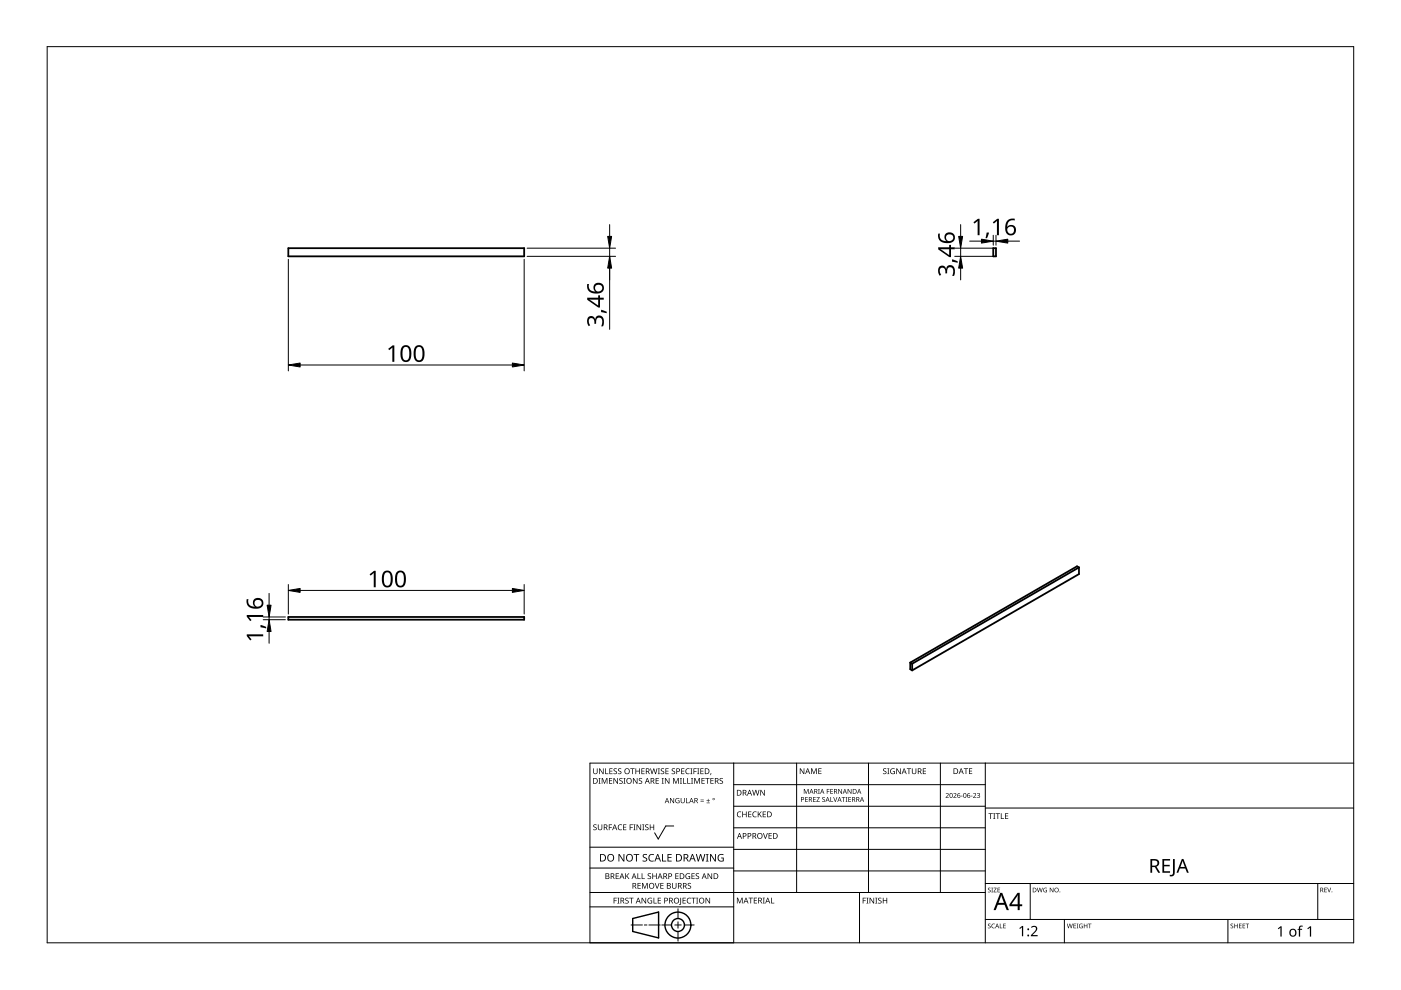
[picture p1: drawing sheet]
<svg xmlns="http://www.w3.org/2000/svg" width="297mm" height="210mm" viewBox="0 0 297 210" stroke-linecap="round" stroke-linejoin="round" font-family="sans-serif">
<path d="M61.1 52.6h50v1.8h-50zM210.6 52.6h.6v1.8h-.6zM61.1 130.8h50v.6h-50zM228.8 120.3l-35.4 20.4M228.8 120.3l-.4-.2-35.4 20.4M228.8 120.3v1.4l-35.4 20.4M193 140.5v1.4l.4 .2M193 140.5l.4 .2M193.4 140.7v1.4" fill="none" stroke="#000" stroke-width=".38"/>
<path d="M10 9.9h277v190h-277z" fill="none" stroke="#000" stroke-width=".21"/>
<g fill="none" stroke="#000" stroke-width=".21">
<path d="M125.1 179.6h30.5M142.8 175.1h-1.6l-1.6 2.8-.8-1.3M155.6 166.4h53.3M155.6 161.8v38.1h-30.5v-38.1h161.9M168.9 161.8v27.4M184.1 161.8v27.4M199.4 161.8v27.4M208.9 170.9h-53.3M208.9 175.5h-53.3M208.9 161.8v38.1M287 171.3h-78.1M125.1 192.3h30.5"/>
<path d="M125.1 189.2h83.8M133.8 196.1h2.4M136.6 196.1h.6M140 196.1h-2.4M140.3 196.1h2.1M143.1 196.1h1.3M143.7 195.4v1.4M143.7 197.5v2M143.7 192.7v2M147.2 196.1h-2.1M155.6 180.1h53.3M155.6 184h-30.5"/>
<path d="M182.2 189.2v10.7M208.9 184.7h-53.3M218.4 187.3v7.6M225.7 194.9v5M260.3 194.9v5M279.4 187.3v7.6M287 194.9h-78.1M287 187.3h-78.1"/>
</g>
<g fill="#000">
<path d="M125.8 174.9l.5-.1h.2l-.1 .2a.25 .25 0 0 0-.3-.1 .25 .25 0 0 0 0 .4 .42 .42 0 0 1 .4 .5 .42 .42 0 0 1-.7 .2v-.1a.27 .27 0 0 0 .5 0 .27 .27 0 0 0-.1-.4l-.4-.2zM125.8 162.9h.1v.8a.32 .32 0 0 0 .3 .3 .32 .32 0 0 0 .3-.3v-.8h.2v.8a.47 .47 0 0 1-.5 .4 .47 .47 0 0 1-.4-.4zM126.9 165h.4l-.1 .1v1l.1 .1h-.4l.1-.1v-1zM126.8 174.8h.1v.8a.32 .32 0 0 0 .3 .3 .32 .32 0 0 0 .3-.3v-.8h.2v.8a.47 .47 0 0 1-.5 .4 .47 .47 0 0 1-.4-.4zM127 162.9h.2l.6 1v-1h.2v1.2h-.2l-.7-1 .1 1h-.2zM127.6 165h.2l.4 1 .4-1h.2v1.2h-.2v-1.1l-.4 1.1h-.1l-.4-1.1v1.1h-.1zM128.3 162.9h.2v1.1h.5v.1h-.7zM129.1 174.8h.7v.1h-.6v.5h.5v.1h-.5v.5h-.1zM129.1 165h.7v.1h-.5v.4h.5v.1h-.5v.4h.5v.2h-.7zM129.2 162.9h.7v.1h-.5v.4h.4v.2h-.4v.4h.5v.1h-.7zM130.1 163l.5-.1 .2 .1v.1a.25 .25 0 0 0-.4-.1 .25 .25 0 0 0 0 .4 .42 .42 0 0 1 .4 .5 .42 .42 0 0 1-.7 .2v-.1a.27 .27 0 0 0 .5 0 .27 .27 0 0 0-.1-.4l-.4-.2zM130.1 165h.1l.7 1v-1h.1v1.2h-.2l-.6-1v1h-.1z"/>
<path d="M131.1 175l.5-.2 .3 .1-.1 .1a.49 .49 0 0 0-.7 .4 .49 .49 0 0 0 .8 .4 .57 .57 0 0 1-.8 0 .57 .57 0 0 1 0-.8zM131.1 163l.4-.1 .2 .1v.1a.25 .25 0 0 0-.4-.1 .25 .25 0 0 0 0 .4 .42 .42 0 0 1 .4 .5 .42 .42 0 0 1-.6 .2v-.1a.27 .27 0 0 0 .4 0 .27 .27 0 0 0-.1-.4l-.3-.2zM131.4 165.1l.4-.2 .2 .1v.1a.25 .25 0 0 0-.4-.1 .25 .25 0 0 0 0 .4l.4 .2v.4l-.4 .2-.3-.1 .1-.1a.27 .27 0 0 0 .4 .1 .27 .27 0 0 0-.1-.4l-.4-.3zM132.2 165h.4l-.1 .1v1l.1 .1h-.4l.1-.1v-1zM132.1 174.8h.7v.1h-.5v.4h.5v.1h-.5v.5h.5v.1h-.7zM133.5 174.8h.7v.1h-.5v.5h.5v.1h-.5v.5h-.2zM133.6 162.9h.9v.1h-.3v1.1h-.2v-1.1h-.4zM134.3 174.8h.4l-.1 .1v1l.1 .1h-.4l.1-.1v-1zM134.2 165h.2l.6 1v-1h.2v1.2h-.2l-.7-1v1h-.1zM134.7 162.9h.2v.5h.6v-.5h.2v1.2h-.2v-.5h-.6v.5h-.2zM135 174.8h.1l.7 1v-1h.1v1.2h-.2l-.6-1v1h-.1zM135.5 165.1l.4-.2 .2 .1v.1a.25 .25 0 0 0-.4-.1 .25 .25 0 0 0 0 .4l.4 .2v.4l-.4 .2-.3-.1 .1-.1a.27 .27 0 0 0 .4 .1 .27 .27 0 0 0-.1-.4l-.3-.3z"/>
<path d="M136.2 174.8h.4l-.1 .1v1l.1 .1h-.4l.1-.1v-1zM136 162.9h.7v.1h-.6v.4h.5v.2h-.5v.4h.6v.1h-.7zM136.8 174.9l.4-.1h.3l-.1 .2a.25 .25 0 0 0-.3-.1 .25 .25 0 0 0 0 .4 .42 .42 0 0 1 .4 .5 .42 .42 0 0 1-.7 .2v-.1a.27 .27 0 0 0 .5 0 .27 .27 0 0 0-.1-.4l-.4-.2zM137.8 174.8h.1v.5h.6v-.5h.2v1.2h-.2v-.6h-.6v.6h-.1zM137.8 162.9h.2l.3 1 .2-1h.2l.3 1 .2-1h.2l-.3 1.2h-.2l-.3-1-.3 1h-.1zM139 165h.7v.1h-.5v.4h.5v.1h-.5v.4h.5v.2h-.7zM139.5 162.9h.4l-.1 .1v1l.1 .1h-.4l.1-.1v-1zM140.3 165h.4l-.1 .1v1l.1 .1h-.4l.1-.1v-1zM140.1 163l.5-.1 .2 .1v.1a.25 .25 0 0 0-.4-.1 .25 .25 0 0 0 0 .4 .42 .42 0 0 1 .4 .5 .42 .42 0 0 1-.7 .2l.1-.1a.27 .27 0 0 0 .4 0 .27 .27 0 0 0-.1-.4l-.4-.2zM141.1 162.9h.7v.1h-.6v.4h.5v.2h-.5v.4h.6v.1h-.7zM141 165h.1l.7 1v-1h.1v1.2h-.1l-.7-1v1h-.1zM142.1 169.2h.1l.6 .9v-.9h.1v1.1h-.1l-.6-.9v.9h-.1z"/>
<path d="M142.5 163l.4-.1 .2 .1v.1a.25 .25 0 0 0-.4-.1 .25 .25 0 0 0 0 .4 .42 .42 0 0 1 .4 .5 .42 .42 0 0 1-.6 .2v-.1a.27 .27 0 0 0 .4 0 .27 .27 0 0 0-.1-.4l-.4-.2zM142.7 165h.2l.4 1 .4-1h.2v1.2h-.1v-1.1l-.4 1.1h-.2l-.4-1.1v1.1h-.1zM143.3 169.3l.5-.1 .3 .1-.1 .1a.45 .45 0 0 0-.7 .3 .45 .45 0 0 0 .6 .5v-.4h-.2v-.1h.4v.6a.6 .6 0 0 1-.8-.2 .6 .6 0 0 1 0-.8zM144.2 165h.4l-.2 .1v1l.2 .1h-.4l.1-.1v-1zM144.8 165h.2v1h.5v.2h-.7zM144.4 162.9h.7v.1h-.5v.4h.5v.2h-.5v.4h.5v.1h-.7zM144.3 169.2h.2v.7a.28 .28 0 0 0 .2 .3 .28 .28 0 0 0 .3-.3v-.7h.2v.7a.42 .42 0 0 1-.5 .4 .42 .42 0 0 1-.4-.4zM145.5 169.2h.1v1h.5v.1h-.6zM145.7 165h.2v1h.5v.2h-.7zM145.5 163.1l.3-.2 .4 .1v.1l-.3-.1a.49 .49 0 0 0-.4 .7 .49 .49 0 0 0 .7 .3 .57 .57 0 0 1-.8-.1 .57 .57 0 0 1 0-.8zM146.4 162.9h.4l-.1 .1v1l.1 .1h-.4l.1-.1v-1zM146.5 165h.5l-.2 .1v1l.2 .1h-.5l.2-.1v-1z"/>
<path d="M147 162.9h.7v.1h-.5v.5h.5v.1h-.5v.5h-.2zM147.2 165h.2l.4 1 .4-1h.2v1.2h-.2l.1-1.1-.5 1.1h-.1l-.4-1.1v1.1h-.1zM147.8 162.9h.5l-.2 .1v1l.2 .1h-.5l.2-.1v-1zM148.5 169.9h.7v.1h-.7zM148.5 169.5h.7v.2h-.7zM148.5 162.9h.7v.1h-.6v.4h.5v.2h-.5v.4h.6v.1h-.7zM148.7 165h.7v.1h-.5v.4h.5v.1h-.5v.4h.5v.2h-.7zM149.8 170.2h.7v.1h-.7zM149.5 165h.9v.1h-.3v1.1h-.2v-1.1h-.4zM150.1 169.4l.1 .3h.3l-.3 .1v.3l-.1-.3h-.3l.3-.1zM150.7 163.9h.1l-.2 .4zM150.6 165h.7v.1h-.5v.4h.5v.1h-.5v.4h.5v.2h-.7z"/>
<path d="M152.6 165.1l.4-.2 .3 .1-.1 .1a.25 .25 0 0 0-.4-.1 .25 .25 0 0 0 0 .4l.4 .2 .1 .4-.4 .2-.4-.1 .1-.1a.27 .27 0 0 0 .5 .1 .27 .27 0 0 0-.1-.4l-.4-.3zM156.4 172.2l.4-.2 .4 .1-.1 .1a.49 .49 0 0 0-.7 .5 .49 .49 0 0 0 .7 .4 .57 .57 0 0 1-.8 0 .57 .57 0 0 1 0-.8zM157.4 172.1h.1v.5h.7v-.5h.1v1.2h-.1v-.6h-.7v.6h-.1zM158.6 172.1h.7v.1h-.5v.4h.5v.1h-.5v.4h.5v.2h-.7zM159.7 172.2l.3-.2 .4 .1v.1h-.3a.49 .49 0 0 0-.4 .6 .49 .49 0 0 0 .7 .3 .57 .57 0 0 1-.8 0 .57 .57 0 0 1 0-.8zM159.5 167.5h.1l.3 1 .3-1h.1l.3 1 .3-1h.1l-.3 1.2h-.2l-.3-1.1-.2 1.1h-.2zM160.7 172.1h.1v.6l.5-.6h.2l-.5 .5 .5 .7h-.1l-.5-.6-.1 .6h-.1zM161.8 176.6h.1l.4 1.1 .3-1.1h.2l-.4 1.2h-.2zM161.2 167.5h.2l.6 1v-1h.2v1.2h-.2l-.7-1v1h-.1zM161.7 172.1h.7v.1h-.5v.4h.5v.1h-.5v.4h.5v.2h-.7zM163 176.6h.6v.2h-.5v.3h.5v.2h-.5v.4h.5v.1h-.6zM169.6 162.9h.2l.6 1v-1h.1v1.2h-.1l-.7-1v1h-.1z"/>
<path d="M170.4 167.3h.2l.3 .8 .4-.8h.1v1h-.1v-.9l-.4 .9-.4-.9v.9h-.1zM170.7 169h.6v.1h-.5v.3h.4v.1h-.4v.4h.5v.1h-.6zM172 162.9h.2l.4 1 .3-1h.3v1.2h-.2v-1l-.4 1h-.1l-.4-1.1v1.1h-.1zM172.4 169h.6v.1h-.5v.3h.4v.1h-.4v.4h.5v.1h-.6zM173.1 169h.7l-.5 .9h.5v.1h-.7l.5-.9h-.5zM173.4 167.3h.4l-.1 .1 .1 .9h-.4l.2-.1zM173.5 162.9h.7v.1h-.5v.4h.4v.1h-.4v.5h.5v.1h-.7zM174.4 169.1l.3-.1h.2v.2a.25 .25 0 0 0-.4-.1 .25 .25 0 0 0 0 .3 .25 .25 0 0 0 .3 .1l.1 .2v.3h-.5l-.1-.1a.25 .25 0 0 0 .4 .1 .25 .25 0 0 0 0-.4l-.4-.2zM175.3 167.3h.6v.1h-.5v.4h.4v.1h-.4v.4h-.1zM176.1 169h.1v.9h.4v.1h-.5zM176 167.3h.6v.1h-.4v.3h.4v.1h-.4v.4h.4v.1h-.6zM176.7 169h.1l.3 .9 .3-.9h.1l-.3 1h-.2z"/>
<path d="M177.7 167.3h.2l.5 .8v-.8h.1v1h-.1l-.6-.8v.8h-.1zM178.5 169h.7v.1h-.3v.9h-.1v-.9h-.3zM179.3 169h.4l-.2 .1 .2 .9h-.4l.1-.1zM179.9 169h.5v.1h-.4v.3h.4v.1h-.4v.4h.4v.1h-.5zM179.7 167.3h.2l.5 .8v-.8h.1v1h-.1l-.6-.8v.8h-.1zM187.3 163l.4-.1 .2 .1v.1a.25 .25 0 0 0-.4-.1 .25 .25 0 0 0 0 .4 .42 .42 0 0 1 .4 .5 .42 .42 0 0 1-.6 .2v-.1a.27 .27 0 0 0 .4 0 .27 .27 0 0 0-.1-.4l-.3-.2zM188.1 162.9h.5l-.2 .1v1l.2 .1h-.5l.2-.1v-1zM188.9 163.1l.5-.2 .3 .1v.1a.5 .5 0 0 0-.8 .4 .5 .5 0 0 0 .7 .5v-.4h-.3v-.1h.4v.6a.66 .66 0 0 1-.8-.1 .66 .66 0 0 1 0-.9zM190 162.9h.2l.7 1-.1-1h.2v1.2h-.2l-.6-1v1h-.2zM192.3 162.9h.9v.1h-.4v1.1h-.2v-1.1h-.3zM193.3 162.9h.2v.8a.32 .32 0 0 0 .3 .3 .32 .32 0 0 0 .3-.3v-.8h.2v.8a.47 .47 0 0 1-.5 .4 .47 .47 0 0 1-.5-.4zM195.7 162.9h.6v.1h-.5v.4h.5v.2h-.5v.4h.5v.1h-.6z"/>
<path d="M200.5 168.3a.37 .37 0 0 1 .6 0 .37 .37 0 0 1-.2 .5l-.2 .3h.5v.1h-.7l.3-.4a.27 .27 0 0 0 .2-.4 .27 .27 0 0 0-.4-.1zM202.1 168.3a.37 .37 0 0 1 .6 0 .37 .37 0 0 1-.2 .5l-.2 .3h.5v.1h-.7l.3-.4a.27 .27 0 0 0 .3-.4 .27 .27 0 0 0-.5-.1zM203.8 168.7h.3v.1h-.3zM204.4 162.9h.9v.1h-.4v1.1h-.2v-1.1h-.3zM205.8 168.7h.4v.1h-.4zM205.4 162.9h.7v.1h-.5v.4h.5v.1h-.5v.5h.5v.1h-.7zM206.3 168.3a.37 .37 0 0 1 .6 0 .37 .37 0 0 1-.2 .5l-.2 .3h.5v.1h-.7l.3-.4a.27 .27 0 0 0 .3-.4 .27 .27 0 0 0-.5-.1zM207.1 168.2l.5-.1 .2 .3a.23 .23 0 0 0-.2 .2 .23 .23 0 0 0 .2 .2l-.2 .4h-.4l-.1-.2a.26 .26 0 0 0 .4 .1 .26 .26 0 0 0 .1-.4l-.3-.1a.23 .23 0 0 0 .3-.1 .23 .23 0 0 0-.1-.3 .23 .23 0 0 0-.3 .1zM209.6 172.4h.9v.2h-.4v1h-.1v-1h-.4zM210.6 172.4h.4l-.1 .1v1l.1 .1h-.4l.1-.1v-1zM211.1 172.4h.9v.2h-.4v1h-.1v-1h-.4zM212.2 172.4h.2v1.1h.5v.1h-.7z"/>
<path d="M213.1 172.4h.7v.2h-.6v.3h.5v.2h-.5v.4h.6v.1h-.7zM130.1 190.3h.7v.2h-.5v.4h.4v.1h-.4v.6h-.2zM130.5 185.2h.7v.1h-.5v.4h.5v.1h-.5v.4h.5v.2h-.7zM130.9 190.3h.4l-.1 .2v.9l.1 .2h-.4l.1-.2v-.9zM131.1 181.1h.3l.8 1.3v-1.3h.2v1.6h-.3l-.8-1.4v1.4h-.2zM132.6 190.5l.4-.2 .3 .1-.1 .1a.25 .25 0 0 0-.4-.1 .25 .25 0 0 0 0 .4 .4 .4 0 0 1 .5 .3 .4 .4 0 0 1-.3 .5 .4 .4 0 0 1-.5-.2h.1a.27 .27 0 0 0 .5 .1 .27 .27 0 0 0-.1-.5l-.4-.2zM132.6 185.2h.1v.6l.6-.6h.1l-.4 .5 .5 .7h-.2l-.5-.6-.1 .6h-.1zM133.4 190.3h.9v.2h-.4v1.1h-.1v-1.1h-.4zM134.3 181.1h1.2v.2h-.5v1.4h-.2v-1.4h-.5zM135.2 185.2h.1v1h.5v.2h-.6zM135.2 187.2h.6v.1h-.5v.4h.5v.2h-.5v.4h.5v.1h-.6zM136 185.2h.2v1h.5v.2h-.7z"/>
<path d="M136.1 187.2h.2l.4 1 .4-1h.2v1.2h-.1v-1l-.4 1h-.2l-.4-1 .1 1h-.2zM136 190.3h.2l.7 1.1-.1-1.1h.2v1.3h-.2l-.6-1v1h-.2zM136.3 181.2l.4-.1h.5l-.2 .2a.33 .33 0 0 0-.5 .1 .33 .33 0 0 0 .4 .4 .49 .49 0 0 1 .3 .7 .49 .49 0 0 1-.8 .2l-.2-.1v-.2l.3 .1a.35 .35 0 0 0 .5-.2 .35 .35 0 0 0-.4-.4l-.3-.3zM137.4 190.5l.6-.2 .3 .1-.1 .1a.5 .5 0 0 0-.8 .4 .5 .5 0 0 0 .7 .5v-.3h-.3v-.2h.5v.6a.66 .66 0 0 1-.9-.1 .66 .66 0 0 1 0-.9zM137.4 185.3l.4-.2 .2 .1v.1a.25 .25 0 0 0-.4-.1 .25 .25 0 0 0 0 .4 .42 .42 0 0 1 .4 .6 .42 .42 0 0 1-.6 .2v-.2a.27 .27 0 0 0 .4 .1 .27 .27 0 0 0-.1-.4l-.3-.3zM137.7 181.3l.4-.2h.6l-.1 .2-.4-.1a.64 .64 0 0 0-.5 .9 .64 .64 0 0 0 .9 .3v.2a.83 .83 0 0 1-1-.3 .83 .83 0 0 1 .1-1zM138.6 190.3h.1v1.1h.5v.2h-.6zM138.8 187.2h.2l.3 1.1 .4-1.1h.1l-.4 1.2h-.1zM138.3 185.2h.2v.5h.6v-.5h.1v1.2h-.1v-.6h-.6v.6h-.2zM139.5 190.3h.6v.2h-.5v.4h.5v.1h-.5v.4h.5v.2h-.6zM140.4 181.1h.2v1.4h.7v.2h-.9zM140 187.2h.7v.1h-.5v.4h.5v.2h-.5v.4h.5v.1h-.7z"/>
<path d="M141.5 181.1h.9v.2h-.7v.4h.7v.2h-.7v.6h.7v.2h-.9zM142.5 187.2h.1v.8a.32 .32 0 0 0 .4 .3 .32 .32 0 0 0 .3-.3v-.8h.1v.8a.47 .47 0 0 1-.4 .4 .47 .47 0 0 1-.5-.4zM143.2 185.2h.7v.1h-.6v.4h.5v.1h-.5v.4h.6v.2h-.7zM144.2 190.3h.2v1.3l-.1 .2-.3 .1v-.2l.2-.1zM144.7 190.3h.7v.2h-.5v.4h.5v.1h-.5v.4h.5v.2h-.7zM145.5 185.3l.4-.2 .4 .1-.1 .1a.5 .5 0 0 0-.7 .4 .5 .5 0 0 0 .7 .5v-.3h-.3v-.2h.4v.6a.66 .66 0 0 1-.9-.1 .66 .66 0 0 1 .1-.9zM145.8 190.5l.3-.2 .4 .1v.1h-.3a.49 .49 0 0 0-.4 .6 .49 .49 0 0 0 .7 .3 .57 .57 0 0 1-.8 0 .57 .57 0 0 1 0-.8zM145.9 187.3l.4-.1 .2 .1v.1a.25 .25 0 0 0-.4-.1 .25 .25 0 0 0 0 .4l.4 .2v.3l-.4 .2h-.3l.1-.1a.27 .27 0 0 0 .4 0 .27 .27 0 0 0-.1-.4l-.4-.2zM146.6 190.3h.9v.2h-.4v1.1h-.1v-1.1h-.4zM146.6 185.2h.7v.1h-.5v.4h.5v.1h-.5v.4h.5v.2h-.7zM147.6 190.3h.4l-.1 .2v.9l.1 .2h-.4l.1-.2v-.9zM147.6 185.3l.4-.2 .2 .1v.1a.25 .25 0 0 0-.4-.1 .25 .25 0 0 0 0 .4 .42 .42 0 0 1 .4 .6 .42 .42 0 0 1-.7 .2l.1-.2a.27 .27 0 0 0 .4 .1 .27 .27 0 0 0-.1-.4l-.4-.3z"/>
<path d="M147.5 181.1h.2l.4 1.3 .3-1.3h.2l.4 1.3 .3-1.3h.2l-.4 1.6h-.2l-.4-1.4-.3 1.4h-.2zM149.7 181.1h.5l-.2 .1v1.3l.2 .2h-.5l.1-.2v-1.3zM149.6 190.3h.2l.6 1.1v-1.1h.2v1.3h-.2l-.7-1v1h-.1zM150 185.2h.2l.6 1v-1h.2v1.2h-.2l-.6-1v1h-.2zM150.5 181.1h.3l.8 1.3v-1.3h.2v1.6h-.2l-.9-1.4v1.4h-.2zM152.4 181.3l.7-.2h.3l-.1 .2a.65 .65 0 0 0-1 .5 .65 .65 0 0 0 .9 .7v-.5h-.3v-.2h.5v.8a.86 .86 0 0 1-1.1-.2 .86 .86 0 0 1 .1-1.1zM156.2 190.3h.3l.3 1 .4-1h.3v1.2h-.2v-1l-.4 1h-.1l-.4-1v1h-.2zM158.7 190.3h.9v.2h-.3v1h-.2v-1h-.4zM159.8 190.3h.7v.2h-.5v.3h.5v.2h-.5v.4h.5v.1h-.7zM161.7 190.3h.5l-.2 .2v.9l.2 .1h-.5l.2-.1v-.9zM163.5 190.3h.1v1.1h.6v.1h-.7zM182.9 190.3h.7v.2h-.5v.4h.5v.1h-.5v.6h-.2z"/>
<path d="M183.7 190.3h.4l-.1 .2v.9l.1 .2h-.4l.1-.2v-.9zM184.4 190.3h.1l.7 1v-1h.1v1.3h-.1l-.7-1v1h-.1zM185.6 190.3h.4l-.1 .2v.9l.1 .2h-.4l.1-.2v-.9zM186.2 190.5l.5-.2 .2 .1v.1a.25 .25 0 0 0-.4-.1 .25 .25 0 0 0 0 .4l.4 .2v.4l-.4 .2-.3-.1v-.1a.27 .27 0 0 0 .5 .1 .27 .27 0 0 0-.1-.5l-.4-.2zM187.2 190.3h.1v.6h.6v-.6h.2v1.3h-.2v-.6h-.6v.6h-.1zM209.5 188.3l.3-.1 .2 .2a.24 .24 0 0 0-.3-.1 .24 .24 0 0 0-.1 .3 .24 .24 0 0 0 .3 .1l.2 .2-.1 .2-.4 .1-.2-.2a.23 .23 0 0 0 .4 .2 .23 .23 0 0 0 0-.4l-.3-.2zM209.5 195.9l.3-.1 .2 .2a.24 .24 0 0 0-.3-.1 .24 .24 0 0 0-.1 .3 .24 .24 0 0 0 .3 .1 .31 .31 0 0 1 0 .5 .31 .31 0 0 1-.5-.1 .23 .23 0 0 0 .4 .1 .23 .23 0 0 0 0-.4l-.3-.2zM210.2 188.2h.3l-.1 .1 .1 .9h-.3l.1-.1zM210.3 196l.4-.2 .2 .1v.1a.39 .39 0 0 0-.6 .3 .39 .39 0 0 0 .6 .4 .46 .46 0 0 1-.7-.1 .46 .46 0 0 1 .1-.6zM210.7 188.2h.6l-.5 .9h.5v.1h-.7l.5-.9h-.4zM212 195.8h.1v.9l.4 .1h-.5zM211.5 188.2h.5l-.4 .1v.3h.4l-.4 .1v.4l.4 .1h-.5z"/>
<path d="M212.7 195.8h.5l-.4 .1v.3h.4l-.4 .2v.3l.4 .1h-.5zM216.1 196.8l.6-.5h.2v2.2h-.2v-1.9l-.4 .4zM218.6 196.5a.76 .76 0 0 1 1.2 0 .76 .76 0 0 1-.3 1.2l-.6 .6h1.1v.2h-1.4v-.2l.7-.8a.52 .52 0 0 0 .3-.8 .52 .52 0 0 0-.9 0zM219.8 188.2h.2l.2 .8 .2-.8h.1l.3 .8 .2-.8h.1l-.3 1h-.1l-.2-.8-.3 .8h-.1zM221.3 188.3h.7h-.1a.4 .4 0 0 0-.6 .4 .4 .4 0 0 0 .6 .4v-.3l-.2-.1h.3v.5a.53 .53 0 0 1-.7-.2 .53 .53 0 0 1 0-.7zM222.6 188.2h.1l.5 .8v-.8h.1v1h-.1l-.5-.8v.8h-.1zM226.2 195.8h.1l.2 .9 .3-.9h.1l.2 .9 .2-.9h.1l-.2 1h-.1l-.3-.8-.2 .8h-.1zM227.6 195.8h.5l-.4 .1v.3h.4l-.4 .2v.3l.4 .1h-.5zM228.3 195.8h.3l-.1 .1 .1 .9h-.3l.1-.1zM228.9 196l.7-.1-.2 .1a.4 .4 0 0 0-.5 .3 .4 .4 0 0 0 .5 .4v-.3l-.2-.1h.4v.5a.53 .53 0 0 1-.7-.1 .53 .53 0 0 1 0-.7zM229.8 195.8h.1v.4h.5v-.4h.1v1h-.1v-.4h-.5v.4h-.1zM230.7 195.8h.7l-.3 .1v.9h-.1v-.9z"/>
<path d="M246.4 182.1h1.7v.4h-1.3v.9h1.2v.3h-1.2v1h1.3v.3h-1.7zM248.7 182.1h.4v2.9a.72 .72 0 0 1-.8 .8h-.3v-.3a.45 .45 0 0 0 .5 0 .45 .45 0 0 0 .2-.5zM260.9 195.9l.4-.1 .1 .2a.24 .24 0 0 0-.3-.1 .24 .24 0 0 0-.1 .3 .24 .24 0 0 0 .4 .1 .31 .31 0 0 1 0 .5 .31 .31 0 0 1-.5-.1 .23 .23 0 0 0 .3 .1 .23 .23 0 0 0 .1-.4l-.4-.2zM261.7 195.8h.1v.4h.5v-.4h.1v1h-.1v-.4h-.5v.4h-.1zM262.7 195.8h.5l-.4 .1v.3h.4l-.4 .2v.3l.4 .1h-.5zM263.5 195.8h.5l-.4 .1v.3h.4l-.4 .2v.3l.4 .1h-.5zM264.1 195.8h.7l-.3 .1v.9h-.1v-.9zM270.9 196.9l.6-.5h.2v2.2h-.2v-1.9l-.4 .3zM275.5 196.4l.7-.1v.2h-.4l-.1 .2-.1 .2h.5v.2h-.5v1.5h-.2v-1.5h-.3l.3-.2zM277.2 196.9l.6-.5h.2v2.2h-.3v-1.9l-.4 .3zM280.8 188.2h.5l-.4 .1v.3h.4l-.4 .1v.4l.4 .1h-.5zM281.4 188.2h.1l.3 .8 .3-.8h.1l-.3 1h-.1z"/>
<path d="M125.8 165h.3a.54 .54 0 0 1 .6 .6 .56 .56 0 0 1-.6 .6h-.3zM125.9 165.1v.9h.2a.43 .43 0 0 0 .5-.4 .41 .41 0 0 0-.5-.5z"/>
<path d="M128 174.8h.3a.35 .35 0 0 1 .5 .2 .35 .35 0 0 1-.3 .5l.4 .5h-.2l-.3-.5h-.2v.5h-.2zM128.2 174.9v.5h.1a.23 .23 0 0 0 .3-.2 .23 .23 0 0 0-.3-.3z"/>
<path d="M130.3 174.8h.1l.5 1.2h-.2l-.1-.4h-.5l-.2 .4h-.1zM130.3 175l-.2 .5h.4z"/>
<path d="M132.3 163.5a.61 .61 0 0 1 1.2 0 .61 .61 0 0 1-1.2 0zM132.7 163.1l-.1 .4a.45 .45 0 0 0 .5 .4 .45 .45 0 0 0 .3-.5 .45 .45 0 0 0-.5-.4z"/>
<path d="M132.7 165.6a.61 .61 0 0 1 1.2 0 .61 .61 0 0 1-1.2 0zM133.1 165.2a.47 .47 0 0 0-.1 .7 .47 .47 0 0 0 .7-.1 .45 .45 0 0 0 0-.6 .45 .45 0 0 0-.6 0z"/>
<path d="M136.9 162.9h.4a.35 .35 0 0 1 .4 .3 .35 .35 0 0 1-.2 .4l.3 .5h-.2l-.3-.5h-.2v.5h-.2zM137.1 163v.5h.2a.23 .23 0 0 0 .3-.2 .23 .23 0 0 0-.3-.3z"/>
<path d="M137.2 165h.1l.5 1.2h-.2l-.1-.4h-.5l-.1 .4h-.2zM137.2 165.1l-.2 .6h.4z"/>
<path d="M138 165h.3a.35 .35 0 0 1 .4 .2 .35 .35 0 0 1-.2 .4l.3 .6h-.2l-.3-.5h-.2v.5h-.1zM138.1 165.1v.4h.2a.23 .23 0 0 0 .3-.2 .23 .23 0 0 0-.3-.2z"/>
<path d="M141.4 169.2h.1l.4 1.1h-.1l-.2-.3h-.4l-.1 .3h-.2zM141.4 169.3l-.2 .5h.4z"/>
<path d="M143.4 162.9h.3a.41 .41 0 0 1 .5 .5 .41 .41 0 0 1-.6 .3v.4h-.2zM143.6 163v.5a.29 .29 0 0 0 .4-.2 .29 .29 0 0 0-.4-.3z"/>
<path d="M146.5 169.2h.2l.4 1.1h-.2l-.1-.3h-.4l-.2 .3h-.1zM146.6 169.3l-.2 .5h.4z"/>
<path d="M147.2 169.2h.3a.31 .31 0 0 1 .4 .2 .31 .31 0 0 1-.2 .4l.3 .5h-.1l-.3-.5h-.2v.5h-.2zM147.4 169.3v.4h.1a.21 .21 0 0 0 .3-.2 .21 .21 0 0 0-.3-.2z"/>
<path d="M149.4 162.9h.4a.61 .61 0 0 1 .6 .6 .61 .61 0 0 1-.6 .6h-.4zM149.6 163v1h.2a.48 .48 0 0 0 .4-.5 .48 .48 0 0 0-.4-.5z"/>
<path d="M151.1 169.4a.24 .24 0 0 1 .4 0 .24 .24 0 0 1-.4 0zM151.2 169.4a.15 .15 0 0 0 .3 0 .15 .15 0 0 0-.3 0z"/>
<path d="M151.6 165h.3a.35 .35 0 0 1 .4 .2 .35 .35 0 0 1-.2 .4l.3 .6h-.1l-.3-.5h-.3v.5h-.1zM151.7 165.1v.4h.2a.23 .23 0 0 0 .3-.2 .23 .23 0 0 0-.3-.2z"/>
<path d="M156.7 176.6h.2l.4 1.2h-.1l-.2-.3h-.5l-.1 .3h-.2zM156.8 176.8l-.2 .5h.4z"/>
<path d="M156.2 167.5h.4a.61 .61 0 0 1 .6 .6 .61 .61 0 0 1-.6 .6h-.4zM156.4 167.6v1h.2a.49 .49 0 0 0 .4-.4 .49 .49 0 0 0-.3-.6z"/>
<path d="M157.5 167.5h.3a.35 .35 0 0 1 .4 .2 .35 .35 0 0 1-.2 .4l.3 .6h-.1l-.3-.5h-.3v.5h-.1zM157.6 167.6v.5h.2a.23 .23 0 0 0 .3-.3 .23 .23 0 0 0-.3-.2z"/>
<path d="M157.5 176.6h.3a.41 .41 0 0 1 .5 .5 .41 .41 0 0 1-.7 .3v.4h-.1zM157.6 176.8v.4a.29 .29 0 0 0 .5-.2 .29 .29 0 0 0-.5-.2z"/>
<path d="M158.5 176.6h.3a.41 .41 0 0 1 .5 .5 .41 .41 0 0 1-.6 .3v.4h-.2zM158.7 176.8v.4a.29 .29 0 0 0 .4-.2 .29 .29 0 0 0-.4-.2z"/>
<path d="M158.8 167.5h.2l.5 1.2h-.2l-.1-.4h-.5l-.2 .4h-.1zM158.9 167.6l-.2 .6h.4z"/>
<path d="M159.6 176.6h.3a.35 .35 0 0 1 .4 .3 .35 .35 0 0 1-.2 .4l.3 .5h-.2l-.3-.5h-.2v.5h-.1zM159.7 176.8v.4h.2a.23 .23 0 0 0 .3-.2 .23 .23 0 0 0-.3-.2z"/>
<path d="M160.4 177.2a.65 .65 0 0 1 1.3 0 .65 .65 0 0 1-1.3 0zM160.8 176.8l-.1 .4a.45 .45 0 0 0 .5 .4 .45 .45 0 0 0 .4-.5 .45 .45 0 0 0-.5-.4z"/>
<path d="M162.7 172.1h.3a.61 .61 0 0 1 .6 .6 .61 .61 0 0 1-.6 .6h-.3zM162.8 172.2v.9h.2a.48 .48 0 0 0 .5-.4 .48 .48 0 0 0-.5-.5z"/>
<path d="M163.9 176.6h.4a.61 .61 0 0 1 .6 .7 .61 .61 0 0 1-.7 .5h-.3zM164.1 176.8v.9h.1a.48 .48 0 0 0 .5-.4 .48 .48 0 0 0-.4-.5z"/>
<path d="M169.8 169h.5l.2 .2-.1 .3-.4 .1v.4h-.2zM170 169.1v.4a.25 .25 0 0 0 .4-.2 .25 .25 0 0 0-.4-.2z"/>
<path d="M171.5 169h.3a.29 .29 0 0 1 .3 .2 .29 .29 0 0 1-.2 .4l.3 .4h-.1l-.3-.4h-.2v.4h-.1zM171.6 169.1v.4h.2a.2 .2 0 0 0 .2-.2 .2 .2 0 0 0-.2-.2z"/>
<path d="M171.2 162.9h.1l.5 1.2h-.2l-.1-.4h-.5l-.1 .4h-.2zM171.2 163.1l-.1 .5h.3z"/>
<path d="M172 167.3l.5 1-.3-.3h-.4l-.2 .3zM172 167.4l-.1 .5h.3z"/>
<path d="M172.6 167.3h.3a.29 .29 0 0 1 .4 .2 .29 .29 0 0 1-.2 .3l.3 .5h-.2l-.2-.4h-.2v.4h-.2zM172.8 167.4v.4h.1a.2 .2 0 0 0 .3-.2 .2 .2 0 0 0-.3-.2z"/>
<path d="M174.3 167.3l.5 1-.3-.3h-.4l-.2 .3zM174.3 167.4l-.1 .5h.3z"/>
<path d="M175.4 169l.5 1-.2-.3h-.4l-.3 .3zM175.5 169.1l-.2 .5h.3z"/>
<path d="M176.8 167.3h.3a.29 .29 0 0 1 .4 .2 .29 .29 0 0 1-.2 .3l.3 .5h-.2l-.2-.4h-.2v.4h-.2zM177 167.4v.4h.1a.2 .2 0 0 0 .2-.2 .2 .2 0 0 0-.2-.2z"/>
<path d="M177.9 169l.5 1-.2-.3h-.4l-.3 .3zM178 169.1l-.2 .5h.4z"/>
<path d="M179.1 167.3l.5 1-.3-.3h-.4l-.2 .3zM179.1 167.4l-.1 .5h.3z"/>
<path d="M180.7 169h.2a.29 .29 0 0 1 .4 .2 .29 .29 0 0 1-.2 .4l.3 .4h-.2l-.2-.4h-.2v.4h-.1zM180.8 169.1v.4h.1a.2 .2 0 0 0 .3-.2 .2 .2 0 0 0-.3-.2z"/>
<path d="M180.8 167.3h.3a.46 .46 0 0 1 .5 .5 .47 .47 0 0 1-.5 .5h-.3zM180.9 167.4v.8h.4l.2-.3-.1-.3z"/>
<path d="M181.5 169h.3a.29 .29 0 0 1 .4 .2 .29 .29 0 0 1-.2 .4l.3 .4h-.2l-.2-.4h-.2v.4h-.2zM181.7 169.1v.4h.1a.2 .2 0 0 0 .3-.2 .2 .2 0 0 0-.3-.2z"/>
<path d="M182.1 167.3l.5 1-.2-.3h-.4l-.3 .3zM182.2 167.4l-.2 .5h.3z"/>
<path d="M182.7 169l.5 1-.2-.3h-.5l-.2 .3zM182.8 169.1l-.2 .5h.3z"/>
<path d="M191.6 162.9h.2l.4 1.2h-.1l-.2-.4h-.4l-.2 .4h-.1zM191.7 163.1l-.2 .5h.4z"/>
<path d="M194.6 162.9h.3a.35 .35 0 0 1 .5 .2 .35 .35 0 0 1-.3 .5l.4 .5h-.2l-.3-.5h-.3v.5h-.1zM194.7 163v.5h.2a.23 .23 0 0 0 .3-.2 .23 .23 0 0 0-.3-.3z"/>
<path d="M201.4 168.2l.4-.1 .2 .3v.5l-.2 .3-.3-.1-.2-.2zM201.5 168.3v.1a.37 .37 0 0 0-.1 .4 .37 .37 0 0 0 .4 .2 .4 .4 0 0 0 .1-.4 .4 .4 0 0 0-.4-.3z"/>
<path d="M203.1 168.2l.4-.1-.3 .2-.1 .3a.35 .35 0 0 1 .5 .2 .35 .35 0 0 1-.3 .5 .35 .35 0 0 1-.3-.5zM203.1 168.9a.22 .22 0 0 0 .4 0 .22 .22 0 0 0-.4 0z"/>
<path d="M202.2 162.9h.3a.55 .55 0 0 1 .6 .6 .56 .56 0 0 1-.6 .6h-.3zM202.3 163v1h.2a.48 .48 0 0 0 .5-.5 .48 .48 0 0 0-.5-.5z"/>
<path d="M203.7 162.9h.2l.4 1.2h-.1l-.2-.4h-.5l-.1 .4h-.2zM203.8 163.1l-.2 .5h.4z"/>
<path d="M204.4 168.2l.3-.1 .2 .3v.5l-.2 .3-.3-.1-.1-.2zM204.4 168.3v.2a.38 .38 0 0 0 .3 .5 .41 .41 0 0 0 .1-.4 .41 .41 0 0 0-.4-.3z"/>
<path d="M205.2 168.2l.4-.1-.3 .2-.1 .3a.35 .35 0 0 1 .5 .2 .35 .35 0 0 1-.4 .5 .35 .35 0 0 1-.2-.5zM205.2 168.9a.22 .22 0 0 0 .4 0 .22 .22 0 0 0-.4 0z"/>
<path d="M128.4 185.2h.3a.31 .31 0 0 1 .5 .1 .31 .31 0 0 1-.3 .4 .33 .33 0 0 1 .3 .4 .33 .33 0 0 1-.4 .3h-.4zM128.5 185.8v.4h.3a.23 .23 0 0 0 .3-.2 .23 .23 0 0 0-.3-.2zM128.5 185.3v.4h.2a.21 .21 0 0 0 .3-.2 .21 .21 0 0 0-.3-.2z"/>
<path d="M127.2 181.1h.5a.71 .71 0 0 1 .8 .8 .73 .73 0 0 1-.8 .8h-.5zM127.4 181.2v1.3h.2a.56 .56 0 0 0 .7-.6 .54 .54 0 0 0-.6-.7z"/>
<path d="M129.5 185.2h.3a.35 .35 0 0 1 .4 .2 .35 .35 0 0 1-.2 .4l.3 .6h-.1l-.3-.5h-.3v.5h-.1zM129.6 185.3v.4h.2a.23 .23 0 0 0 .3-.2 .23 .23 0 0 0-.3-.2z"/>
<path d="M128.9 181.3a.76 .76 0 0 1 1.1 .1 .76 .76 0 0 1-.1 1.1 .76 .76 0 0 1-1.1-.3v-.5zM129.1 181.4a.62 .62 0 0 0-.1 .8 .62 .62 0 0 0 .8 .2l.1-.1a.61 .61 0 0 0 0-.8 .61 .61 0 0 0-.8-.1z"/>
<path d="M131.6 190.3h.3a.35 .35 0 0 1 .4 .3 .35 .35 0 0 1-.2 .4l.3 .6h-.1l-.3-.5h-.3v.5h-.1zM131.7 190.5v.4h.2a.23 .23 0 0 0 .3-.2 .23 .23 0 0 0-.3-.2z"/>
<path d="M131.8 185.2h.1l.5 1.2h-.2l-.1-.4h-.5l-.1 .4h-.2zM131.9 185.3l-.2 .6h.4z"/>
<path d="M132.9 181.3a.76 .76 0 0 1 1.1 .1 .76 .76 0 0 1-.1 1.1 .76 .76 0 0 1-1.1-.3l-.1-.5zM133.1 181.4a.62 .62 0 0 0-.2 .8 .62 .62 0 0 0 .9 .2l.1-.1a.61 .61 0 0 0 0-.8 .61 .61 0 0 0-.8-.1z"/>
<path d="M134.1 187.2h.3a.35 .35 0 0 1 .5 .2 .35 .35 0 0 1-.3 .5l.4 .5h-.2l-.3-.5h-.2v.5h-.2zM134.3 187.3v.5h.1a.23 .23 0 0 0 .3-.2 .23 .23 0 0 0-.3-.3z"/>
<path d="M134.4 185.2h.1l.5 1.2h-.2l-.1-.4h-.5l-.1 .4h-.2zM134.4 185.3l-.2 .6h.4z"/>
<path d="M135.3 190.3h.1l.5 1.3h-.2l-.1-.4h-.5l-.2 .4h-.1zM135.3 190.5l-.2 .5h.4z"/>
<path d="M137.5 187.8a.61 .61 0 0 1 1.2 0 .61 .61 0 0 1-1.2 0zM137.9 187.4a.47 .47 0 0 0-.1 .7 .47 .47 0 0 0 .7 0v-.1a.45 .45 0 0 0 0-.5 .45 .45 0 0 0-.6-.1z"/>
<path d="M139.4 181.1h.1l.6 1.6h-.2l-.1-.5h-.7l-.2 .5h-.2zM139.4 181.3l-.2 .7h.5z"/>
<path d="M139.9 185.2h.1l.5 1.2h-.2l-.1-.4h-.5l-.1 .4h-.2zM139.9 185.3l-.1 .6h.3z"/>
<path d="M140.7 185.2h.3a.35 .35 0 0 1 .4 .2 .35 .35 0 0 1-.2 .4l.3 .6h-.2l-.2-.5h-.3v.5h-.1zM140.8 185.3v.4h.2a.23 .23 0 0 0 .3-.2 .23 .23 0 0 0-.3-.2z"/>
<path d="M141.4 187.2h.3a.31 .31 0 0 1 .5 .2 .31 .31 0 0 1-.2 .4 .33 .33 0 0 1 .2 .4 .33 .33 0 0 1-.4 .2h-.4zM141.5 187.9v.4h.3a.23 .23 0 0 0 .3-.2 .23 .23 0 0 0-.3-.2zM141.5 187.3v.4h.3a.21 .21 0 0 0 .2-.2 .21 .21 0 0 0-.3-.2z"/>
<path d="M140.8 190.3h.4a.41 .41 0 0 1 .4 .5 .41 .41 0 0 1-.6 .3v.5h-.2zM141 190.5v.5a.29 .29 0 0 0 .5-.3 .29 .29 0 0 0-.5-.2z"/>
<path d="M141.9 190.3h.3a.35 .35 0 0 1 .4 .3 .35 .35 0 0 1-.2 .4l.3 .6h-.1l-.3-.5h-.3v.5h-.1zM142 190.5v.4h.2a.23 .23 0 0 0 .3-.2 .23 .23 0 0 0-.3-.2z"/>
<path d="M141.7 185.2h.3a.41 .41 0 0 1 .5 .5 .41 .41 0 0 1-.6 .2v.5h-.2zM141.9 185.3v.5a.29 .29 0 0 0 .4-.3 .29 .29 0 0 0-.4-.2z"/>
<path d="M143.7 187.2h.4a.35 .35 0 0 1 .4 .2 .35 .35 0 0 1-.2 .5l.3 .5h-.2l-.3-.5h-.2v.5h-.2zM143.9 187.3v.5h.2a.23 .23 0 0 0 .3-.2 .23 .23 0 0 0-.3-.3z"/>
<path d="M142.8 191a.61 .61 0 0 1 1.2 0 .61 .61 0 0 1-1.2 0zM143.2 190.6a.47 .47 0 0 0-.1 .7 .47 .47 0 0 0 .7-.1 .45 .45 0 0 0-.1-.6 .45 .45 0 0 0-.5 0z"/>
<path d="M143.3 181.1h.5a.71 .71 0 0 1 .8 .8 .73 .73 0 0 1-.8 .8h-.5zM143.5 181.2v1.3h.2a.56 .56 0 0 0 .7-.6 .54 .54 0 0 0-.6-.7z"/>
<path d="M144.8 187.2h.3a.35 .35 0 0 1 .5 .2 .35 .35 0 0 1-.3 .5l.4 .5h-.2l-.3-.5h-.2v.5h-.2zM145 187.3v.5h.1a.23 .23 0 0 0 .3-.2 .23 .23 0 0 0-.3-.3z"/>
<path d="M144.1 185.2h.4a.61 .61 0 0 1 .6 .6 .61 .61 0 0 1-.6 .6h-.4zM144.3 185.3v.9h.1a.48 .48 0 0 0 .5-.4 .48 .48 0 0 0-.4-.5z"/>
<path d="M144.9 181.1h.5a.45 .45 0 0 1 .5 .3 .45 .45 0 0 1-.3 .6l.5 .7h-.3l-.3-.7h-.4v.7h-.2zM145.1 181.3v.5h.3a.3 .3 0 0 0 .3-.3 .3 .3 0 0 0-.3-.2z"/>
<path d="M146.7 181.1h.2l.6 1.6h-.2l-.2-.5h-.6l-.2 .5h-.2zM146.8 181.3l-.2 .7h.5z"/>
<path d="M148.1 191a.61 .61 0 0 1 1.2 0 .61 .61 0 0 1-1.2 0zM148.4 191a.45 .45 0 0 0 .9 0 .45 .45 0 0 0-.9 0z"/>
<path d="M149.2 185.2h.2l.5 1.2h-.2l-.2-.4h-.4l-.2 .4h-.1zM149.3 185.3l-.2 .6h.4z"/>
<path d="M151.3 185.2h.4a.61 .61 0 0 1 .6 .6 .61 .61 0 0 1-.6 .6h-.4zM151.5 185.3v.9h.1a.48 .48 0 0 0 .5-.4 .48 .48 0 0 0-.4-.5z"/>
<path d="M158.1 190.3h.1l.5 1.2h-.2l-.1-.3h-.5l-.1 .3h-.2zM158.2 190.5l-.2 .5h.4z"/>
<path d="M160.8 190.3h.3a.35 .35 0 0 1 .4 .3 .35 .35 0 0 1-.2 .4l.3 .5h-.1l-.3-.5h-.3v.5h-.1zM160.9 190.5v.4h.2a.23 .23 0 0 0 .3-.2 .23 .23 0 0 0-.3-.2z"/>
<path d="M162.7 190.3h.1l.5 1.2h-.1l-.2-.3h-.5l-.1 .3h-.2zM162.8 190.5l-.2 .5h.4z"/>
<path d="M211.4 195.8l.5 1-.3-.3h-.4l-.2 .3zM211.4 196l-.1 .4h.3z"/>
<path d="M212.1 189.3h.4l1.4 3.7h-.5l-.4-1.2h-1.5l-.4 1.2h-.4zM212.3 189.8l-.6 1.6h1.2z"/>
<path d="M215.7 189.3h.5v2.4h.5v.4h-.5v.9h-.4v-.9h-1.8v-.3zM215.8 189.8l-1.3 1.9h1.3z"/>
<path d="M219 188.2h.3a.44 .44 0 0 1 .4 .5 .45 .45 0 0 1-.5 .5h-.2zM219.1 188.3v.8l.3-.1 .2-.2v-.3z"/>
<path d="M223.5 188.7a.5 .5 0 0 1 1 0 .5 .5 0 0 1-1 0zM223.7 188.7a.36 .36 0 0 0 .7 0 .36 .36 0 0 0-.7 0z"/>
<path d="M243.9 182.1h.8a.84 .84 0 0 1 1 .6 .84 .84 0 0 1-.5 1l.8 1.3h-.4l-.7-1.2h-.6v1.2h-.4zM244.3 182.5v1h.4a.56 .56 0 0 0 .7-.5 .56 .56 0 0 0-.7-.5z"/>
<path d="M250.6 182.1h.3l1.1 2.9h-.3l-.4-.9h-1.1l-.4 .9h-.4zM250.7 182.5l-.4 1.3h.9z"/>
<path d="M273.6 197.1a.82 .82 0 0 1 1.2 .1 .82 .82 0 0 1-.2 1.2 .82 .82 0 0 1-1.2-.4zM273.8 197.2a.58 .58 0 0 0-.1 .9 .58 .58 0 0 0 .8 0l.1-.2a.53 .53 0 0 0-.1-.6 .53 .53 0 0 0-.7-.1z"/>
<path d="M279.9 188.2h.3a.28 .28 0 0 1 .3 .2 .28 .28 0 0 1-.1 .3l.2 .5-.4-.4h-.1v.4h-.2zM280.1 188.3v.4h.1a.19 .19 0 0 0 .2-.2 .19 .19 0 0 0-.2-.2z"/>
<circle cx="218" cy="198.3" r=".2"/>
<circle cx="218" cy="197" r=".2"/>
<circle cx="224.7" cy="189.1" r=".09"/>
<circle cx="282.4" cy="189.1" r=".09"/>
</g>
<g fill="none" stroke="#000" stroke-width=".3">
<path d="M134.1 194.7l5.5-1.3v5.5l-5.5-1.4z"/>
<circle cx="143.7" cy="196.1" r="2.74"/>
<circle cx="143.7" cy="196.1" r="1.37"/>
</g>
<g fill="none" stroke="#000" stroke-width=".21">
<path d="M61.1 55v23.6M111.1 55v23.6M111.8 54.4h18.7M129.3 52.6v17.2M129.3 47.6v2.5M130.5 52.6h-18.7M202.4 52.6h8.1M203.7 47.6v2.5M203.7 52.6v1.8M203.7 56.9v2.5M208.1 51.1h-2.5M210.5 54.4h-8.1"/>
<path d="M210.6 51.1h.6M210.6 49.9v2.1M211.2 49.9v2.1M213.7 51.1h2.5M63.6 77.4h45M57.1 130.8v.6M57.1 133.9v2.5M57.1 125.8v2.5M60.5 130.8h-4.7M60.5 131.4h-4.7M61.1 123.9v6.3M63.6 125.2h45"/>
<path d="M111.1 123.9v6.3"/>
</g>
<path d="M129.3 54.4l.4 2.5h-.9zM128.8 50.1h.9l-.4 2.5zM203.7 54.4l.4 2.5h-.8zM203.3 50.1h.8l-.4 2.5zM208.1 50.7l2.5 .4-2.5 .4zM211.2 51.1l2.5-.4v.8zM61.1 77.4l2.5-.4v.8zM108.6 77l2.5 .4-2.5 .4zM57.1 131.4l.4 2.5h-.9zM56.6 128.3h.9l-.4 2.5zM61.1 125.2l2.5-.4v.8zM108.6 124.8l2.5 .4-2.5 .4z" fill="#000" stroke="#000" stroke-width=".21"/>
<g fill="#000">
<path d="M199.1 56.6a.85 .85 0 0 1 .9-.3 .85 .85 0 0 1 .6 .7 .93 .93 0 0 1 1-.8 .93 .93 0 0 1 .9 1l-.2 1.3h-.4a1.24 1.24 0 0 0-.3-1.8 .71 .71 0 0 0-.8 .9v.4h-.4a.81 .81 0 0 0 0-.9 .81 .81 0 0 0-.8-.3 1.02 1.02 0 0 0-.1 1.5l-.3 .2a1.65 1.65 0 0 1-.1-1.9zM201.9 55l1.2 .4v.3l-1.2-.2zM206.4 47.1l.9-.7h.4v3.5h-.4v-3.1l-.7 .6zM209.2 49.3l.5 .1-.4 1.1h-.4zM210.5 47.1l.9-.7h.4v3.5h-.4v-3.1l-.7 .6zM82.3 74l.9-.8h.4v3.5h-.4v-3l-.7 .6zM124.7 67.3l.6-.3a.85 .85 0 0 1 .9 .7 .93 .93 0 0 1 1-.8 .93 .93 0 0 1 .8 1l-.1 1.3h-.4a1.24 1.24 0 0 0-.3-1.8 .71 .71 0 0 0-.8 .9v.4h-.4a.81 .81 0 0 0 0-.9 .81 .81 0 0 0-.9-.3 1.02 1.02 0 0 0 0 1.5l-.3 .2a1.65 1.65 0 0 1-.1-1.9zM127.4 65.7l1.2 .4v.3l-1.2-.2zM55.2 132.5l1.2 .4v.3l-1.2-.2zM52.3 134.5h3.5v.4h-3l.5 .7-.3 .2-.7-1zM52.3 130.4h3.5v.4h-3l.5 .7-.3 .2-.7-1zM78.4 121.8l.9-.8h.4v3.5h-.5l.1-3-.7 .5z"/>
<path d="M198.9 49.5h.4a1.18 1.18 0 0 0 1.3 1.6 1.08 1.08 0 0 1-.1-1.6 1.08 1.08 0 0 1 1.7 .1 1.28 1.28 0 0 1 0 1.5 1.28 1.28 0 0 1-1.5 .4 1.58 1.58 0 0 1-1.8-2zM200.6 50.4a.76 .76 0 0 0 1.5 0 .76 .76 0 0 0-1.5 0z"/>
<path d="M198.9 52.4h2.3v-.5h.4v.5h.8v.4h-.8v1.7h-.3l-2.4-1.6zM199.4 52.8l1.8 1.3v-1.3z"/>
<path d="M213.6 46.7l.6-.3 .5-.1 .4 .1v.3a1.18 1.18 0 0 0-1.5 1.4 1.08 1.08 0 0 1 1.6-.1 1.08 1.08 0 0 1-.1 1.6 1.22 1.22 0 0 1-1.4 .1 1.22 1.22 0 0 1-.6-1.3l.1-.9zM213.5 48.8a.8 .8 0 0 0 1.6 0 .8 .8 0 0 0-1.6 0z"/>
<path d="M85.3 73.4a1.16 1.16 0 0 1 1.4-.1 1.16 1.16 0 0 1 .5 1.3 1.69 1.69 0 0 1-1 2.2 1.27 1.27 0 0 1-1.3-1.6l.1-1zM85.6 73.7a2.56 2.56 0 0 0 .1 2.6 .78 .78 0 0 0 .9-.1 .78 .78 0 0 0 .2-.9 1.35 1.35 0 0 0-.7-1.8z"/>
<path d="M88.1 73.4a1.16 1.16 0 0 1 1.4-.1 1.16 1.16 0 0 1 .5 1.3 1.69 1.69 0 0 1-1 2.2 1.27 1.27 0 0 1-1.3-1.6l.1-1.2zM88.4 73.7a2.56 2.56 0 0 0 .1 2.6 .78 .78 0 0 0 .9-.1 .78 .78 0 0 0 .2-.9 1.35 1.35 0 0 0-.8-1.8z"/>
<path d="M124.5 60.2h.4a1.18 1.18 0 0 0 1.3 1.6 1.08 1.08 0 0 1-.1-1.6 1.08 1.08 0 0 1 1.6 0 1.22 1.22 0 0 1 .2 1.5 1.22 1.22 0 0 1-1.4 .5 1.63 1.63 0 0 1-2-2zM126.2 61.1a.76 .76 0 0 0 1.5 0 .76 .76 0 0 0-1.5 0z"/>
<path d="M124.5 63.1h2.3v-.5h.4v.5h.8v.4h-.8v1.7h-.4l-2.3-1.6zM125 63.5l1.8 1.3v-1.3z"/>
<path d="M52.3 127h.4a1.18 1.18 0 0 0 1.3 1.6 1.08 1.08 0 0 1-.1-1.6 1.08 1.08 0 0 1 1.6 .1 1.28 1.28 0 0 1 .1 1.5 1.28 1.28 0 0 1-1.5 .5 1.58 1.58 0 0 1-1.8-2.1zM54 127.9a.76 .76 0 0 0 1.5 0 .76 .76 0 0 0-1.5 0z"/>
<path d="M81.4 121.2a1.16 1.16 0 0 1 1.3-.1 1.16 1.16 0 0 1 .6 1.3 1.69 1.69 0 0 1-1 2.2 1.27 1.27 0 0 1-1.3-1.6l.1-1.2zM81.7 121.5a2.56 2.56 0 0 0 .1 2.6 .78 .78 0 0 0 .8-.1 .78 .78 0 0 0 .2-.9 1.35 1.35 0 0 0-.7-1.8z"/>
<path d="M84.2 121.2a1.16 1.16 0 0 1 1.3-.1 1.16 1.16 0 0 1 .5 1.3 1.69 1.69 0 0 1-1 2.2 1.27 1.27 0 0 1-1.2-1.6l.1-1.2zM84.4 121.5a2.56 2.56 0 0 0 .2 2.6 .78 .78 0 0 0 .8-.1 .78 .78 0 0 0 .2-.9 1.35 1.35 0 0 0-.7-1.8z"/>
</g>
</svg>
